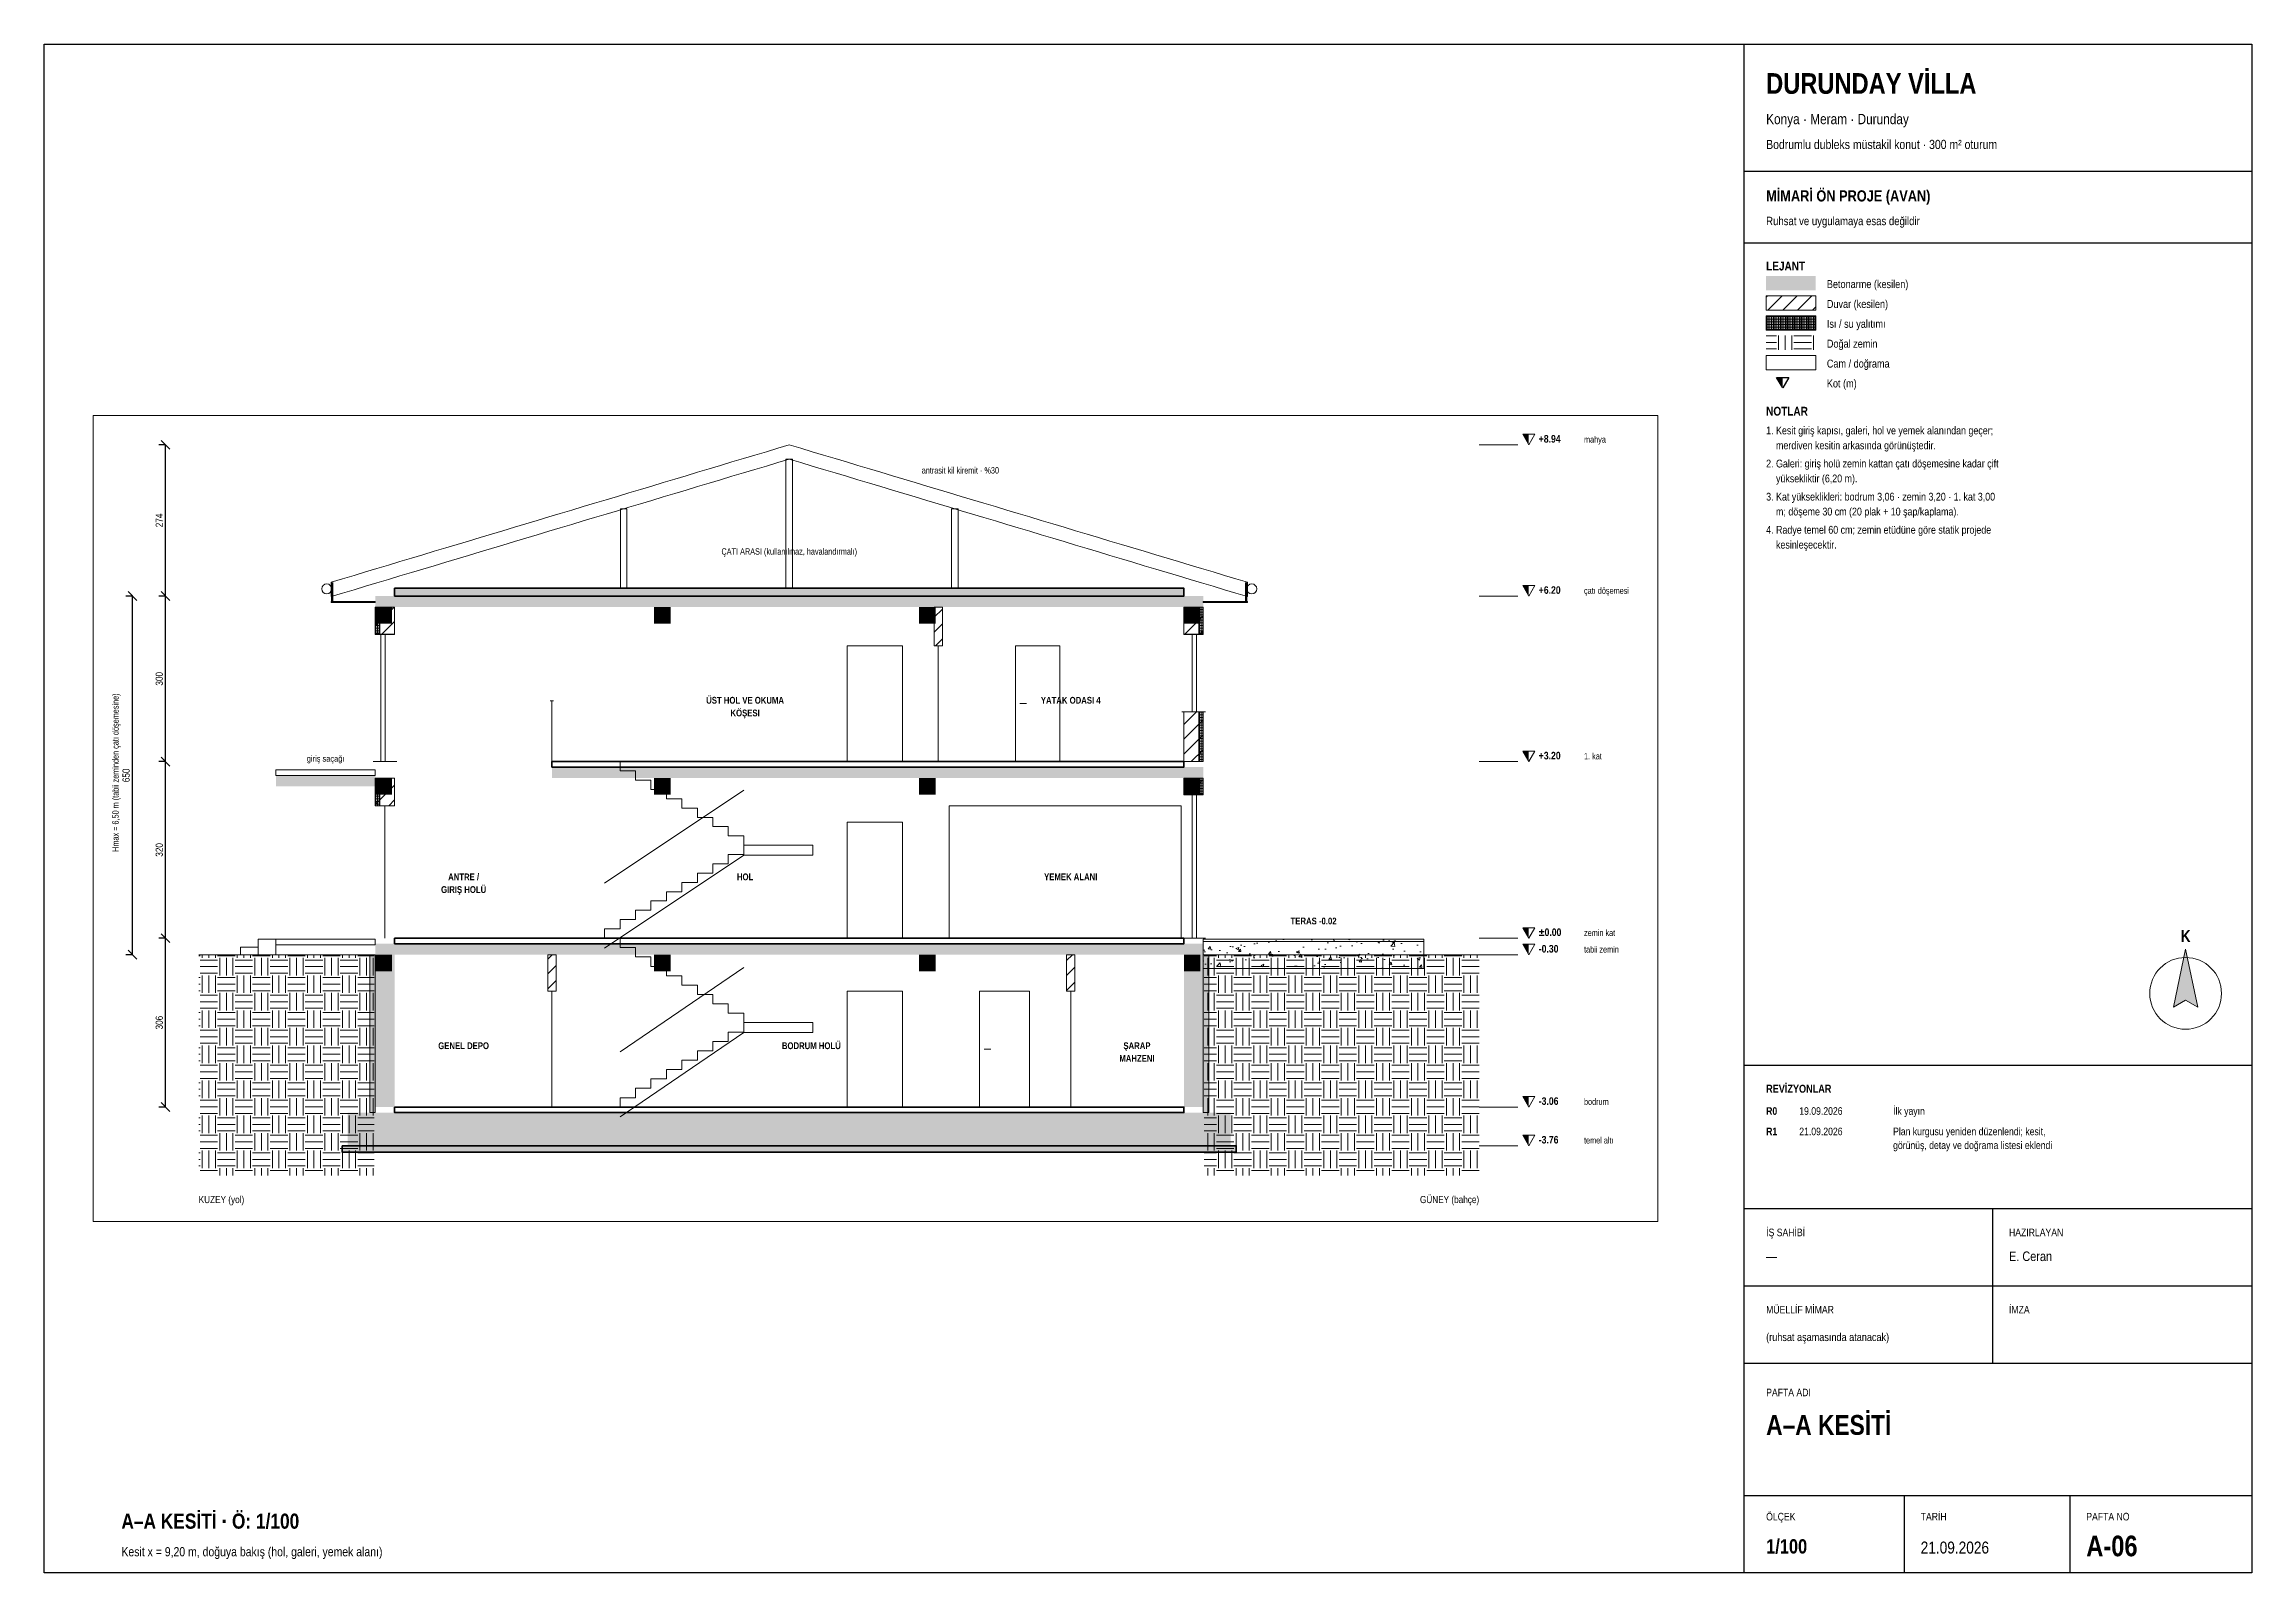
# Paper-space layout 'A-06 A-A KESITI' of a CAD drawing. Header units: centimetres, sheet in millimetres. Extents: x 10 to 410, y 10 to 287.
# The model-space entities are those that its viewports show. They can reach past a viewport. Long polylines and large blocks are cut down to what shows.
import ezdxf
from ezdxf.enums import TextEntityAlignment as Align

# ---------------------------------------------------------------- set-up
doc = ezdxf.new("R2010")
doc.units = ezdxf.units.CM
doc.header["$LTSCALE"] = 0.25
doc.linetypes.add('ACAD_ISO02W100', pattern=[15, 12, -3])
for name, color, linetype, lineweight in [('M-CKAP-KIREMIT', 66, 'Continuous', 9), ('M-CKAP-KIREMIT-2', 66, 'Continuous', 9), ('M-CKAP-KIREMIT-T', 8, 'Continuous', 5), ('M-CTAS-AHSAP', 234, 'Continuous', 20), ('M-CVRE-ZEMIN', 45, 'Continuous', 18), ('M-CVRE-ZEMIN-T', 8, 'Continuous', 5), ('M-DUVA-GAZBETON', 64, 'Continuous', 20), ('M-DUVA-GAZBETON-T', 8, 'Continuous', 5), ('M-GOST-ANTET', 176, 'Continuous', 25), ('M-GOST-ANTETYAZI', 177, 'Continuous', 9), ('M-GOST-DISOLCU', 40, 'Continuous', 9), ('M-GOST-KESITKOT', 46, 'Continuous', 9), ('M-GOST-KUZEYOKU', 1, 'Continuous', 9), ('M-GOST-LEJANT', 173, 'Continuous', 9), ('M-GOST-MAHALPOZ', 7, 'Continuous', 9), ('M-GOST-YAZI', 2, 'Continuous', 9), ('M-ISYA-TASYUNU-T', 8, 'Continuous', 5), ('M-KALD-TAS', 45, 'Continuous', 9), ('M-KALD-TAS-T', 8, 'Continuous', 5), ('M-KORK-CAM', 100, 'Continuous', 9), ('M-MERD-BETONARME-2', 6, 'Continuous', 9), ('M-PNKS-ALUMINYUM', 171, 'Continuous', 9), ('M-PNKS-ALUMINYUM-2', 171, 'Continuous', 9), ('M-TASI-BETONARME', 5, 'Continuous', 35), ('M-TASI-BETONARME-T', 250, 'Continuous', 5)]:
    doc.layers.add(name, color=color, linetype=linetype, lineweight=lineweight)
doc.layers.add('M-GOST-VPORT', color=8, linetype='Continuous', lineweight=9, plot=False)
doc.styles.add('YAZI', font='arialn.ttf')
doc.styles.add('YAZI-KALIN', font='arialnb.ttf')
doc.dimstyles.new('MIMARI-1-100', dxfattribs={"dimscale": 10, "dimtxt": 1.296, "dimasz": 2.5, "dimexe": 1.2, "dimexo": 0, "dimgap": 0.5, "dimtad": 1, "dimdec": 0, "dimtxsty": 'YAZI', "dimtsz": 0.8, "dimcen": 2.5, "dimclrd": 256, "dimclre": 256, "dimclrt": 256, "dimazin": 3, "dimtfac": 1, "dimtmove": 0, "dimatfit": 3})

psp = doc.layouts.new('A-06 A-A KESITI')

# ---------------------------------------------------------------- texts
at = {"layer": 'M-GOST-ANTETYAZI'}
for s, height, style, p in [('DURUNDAY VİLLA', 3.744, 'YAZI-KALIN', (322, 278)), ('Konya · Meram · Durunday', 1.872, 'YAZI', (322, 272.5)), ('Bodrumlu dubleks müstakil konut · 300 m² oturum', 1.656, 'YAZI', (322, 268)), ('MİMARİ ÖN PROJE (AVAN)', 2.016, 'YAZI-KALIN', (322, 258.5)), ('Ruhsat ve uygulamaya esas değildir', 1.512, 'YAZI', (322, 254.2)), ('LEJANT', 1.584, 'YAZI-KALIN', (322, 246)), ('Betonarme (kesilen)', 1.44, 'YAZI', (333, 242.8)), ('Duvar (kesilen)', 1.44, 'YAZI', (333, 239.2)), ('Isı / su yalıtımı', 1.44, 'YAZI', (333, 235.6)), ('Doğal zemin', 1.44, 'YAZI', (333, 232)), ('Cam / doğrama', 1.44, 'YAZI', (333, 228.4)), ('Kot (m)', 1.44, 'YAZI', (333, 224.8)), ('NOTLAR', 1.584, 'YAZI-KALIN', (322, 219.7)), ('1. Kesit giriş kapısı, galeri, hol ve yemek alanından geçer;', 1.404, 'YAZI', (322, 216.3)), ('    merdiven kesitin arkasında görünüştedir.', 1.404, 'YAZI', (322, 213.6)), ('2. Galeri: giriş holü zemin kattan çatı döşemesine kadar çift', 1.404, 'YAZI', (322, 210.3)), ('    yüksekliktir (6,20 m).', 1.404, 'YAZI', (322, 207.6)), ('3. Kat yükseklikleri: bodrum 3,06 · zemin 3,20 · 1. kat 3,00', 1.404, 'YAZI', (322, 204.3)), ('    m; döşeme 30 cm (20 plak + 10 şap/kaplama).', 1.404, 'YAZI', (322, 201.6)), ('4. Radye temel 60 cm; zemin etüdüne göre statik projede', 1.404, 'YAZI', (322, 198.3)), ('    kesinleşecektir.', 1.404, 'YAZI', (322, 195.6)), ('REVİZYONLAR', 1.44, 'YAZI-KALIN', (322, 97)), ('R0', 1.368, 'YAZI-KALIN', (322, 93)), ('19.09.2026', 1.368, 'YAZI', (328, 93)), ('İlk yayın', 1.368, 'YAZI', (345, 93)), ('R1', 1.368, 'YAZI-KALIN', (322, 89.3)), ('21.09.2026', 1.368, 'YAZI', (328, 89.3)), ('görünüş, detay ve doğrama listesi eklendi', 1.368, 'YAZI', (345, 86.8)), ('Plan kurgusu yeniden düzenlendi; kesit,', 1.368, 'YAZI', (345, 89.3)), ('İŞ SAHİBİ', 1.368, 'YAZI', (322, 71)), ('HAZIRLAYAN', 1.368, 'YAZI', (366, 71)), ('E. Ceran', 1.728, 'YAZI', (366, 66.5)), ('—', 1.73, 'YAZI', (322, 66.5)), ('MÜELLİF MİMAR', 1.368, 'YAZI', (322, 57)), ('İMZA', 1.368, 'YAZI', (366, 57)), ('(ruhsat aşamasında atanacak)', 1.44, 'YAZI', (322, 52)), ('PAFTA ADI', 1.368, 'YAZI', (322, 42)), ('A–A KESİTİ', 3.6, 'YAZI-KALIN', (322, 35)), ('A–A KESİTİ · Ö: 1/100', 2.736, 'YAZI-KALIN', (24, 18)), ('ÖLÇEK', 1.368, 'YAZI', (322, 19.5)), ('TARİH', 1.368, 'YAZI', (350, 19.5)), ('PAFTA NO', 1.368, 'YAZI', (380, 19.5)), ('1/100', 2.592, 'YAZI-KALIN', (322, 13.5)), ('A-06', 3.744, 'YAZI-KALIN', (380, 13)), ('Kesit x = 9,20 m, doğuya bakış (hol, galeri, yemek alanı)', 1.656, 'YAZI', (24, 13)), ('21.09.2026', 2.16, 'YAZI', (350, 13.5))]:
    psp.add_text(s, height=height, dxfattribs=dict(at, style=style)).set_placement(p)
at = {"layer": 'M-GOST-ANTETYAZI', "style": 'YAZI-KALIN'}
psp.add_text('K', height=2.16, dxfattribs=at).set_placement((398, 124.3), align=Align.CENTER)

msp = doc.modelspace()

# ---------------------------------------------------------------- texts
at = {"layer": 'M-GOST-KESITKOT'}
for s, height, style, p in [('+8.94', 13.68, 'YAZI-KALIN', (2108, 898)), ('mahya', 11.52, 'YAZI', (2190, 898)), ('+6.20', 13.68, 'YAZI-KALIN', (2108, 624)), ('çatı döşemesi', 11.52, 'YAZI', (2190, 624)), ('+3.20', 13.68, 'YAZI-KALIN', (2108, 324)), ('1. kat', 11.52, 'YAZI', (2190, 324)), ('%%p0.00', 13.68, 'YAZI-KALIN', (2108, 4)), ('zemin kat', 11.52, 'YAZI', (2190, 4)), ('-0.30', 13.68, 'YAZI-KALIN', (2108, -26)), ('tabii zemin', 11.52, 'YAZI', (2190, -26)), ('-3.06', 13.68, 'YAZI-KALIN', (2108, -302)), ('bodrum', 11.52, 'YAZI', (2190, -302)), ('-3.76', 13.68, 'YAZI-KALIN', (2108, -372)), ('temel altı', 11.52, 'YAZI', (2190, -372))]:
    msp.add_text(s, height=height, dxfattribs=dict(at, style=style)).set_placement(p)
at = {"layer": 'M-GOST-KESITKOT', "style": 'YAZI'}
msp.add_text('Hmax = 6,50 m (tabii zeminden çatı döşemesine)', height=11.52, rotation=90, dxfattribs=at).set_placement((-465, 300), align=Align.CENTER)
at = {"layer": 'M-GOST-MAHALPOZ', "style": 'YAZI-KALIN'}
for s, p in [('ÜST HOL VE OKUMA', (670, 425)), ('KÖŞESI', (670, 402)), ('YATAK ODASI 4', (1260, 425)), ('GIRIŞ HOLÜ', (160, 82)), ('ANTRE /', (160, 105)), ('HOL', (670, 105)), ('YEMEK ALANI', (1260, 105)), ('GENEL DEPO', (160, -201)), ('BODRUM HOLÜ', (790, -201)), ('ŞARAP', (1380, -201)), ('MAHZENI', (1380, -224))]:
    msp.add_text(s, height=12.24, dxfattribs=at).set_placement(p, align=Align.CENTER)
at = {"layer": 'M-GOST-YAZI', "style": 'YAZI'}
for s, height, p in [('antrasit kil kiremit · %30', 11.52, (990, 842)), ('KUZEY (yol)', 12.96, (-320, -480))]:
    msp.add_text(s, height=height, dxfattribs=at).set_placement(p)
at = {"layer": 'M-GOST-YAZI'}
for s, height, style, p in [('ÇATI ARASI (kullanılmaz, havalandırmalı)', 11.52, 'YAZI', (750, 695)), ('giriş saçağı', 10.8, 'YAZI', (-90, 320)), ('TERAS -0.02', 12.24, 'YAZI-KALIN', (1700, 25))]:
    msp.add_text(s, height=height, dxfattribs=dict(at, style=style)).set_placement(p, align=Align.CENTER)
at = {"layer": 'M-GOST-YAZI', "style": 'YAZI'}
msp.add_text('GÜNEY (bahçe)', height=12.96, dxfattribs=at).set_placement((2000, -480), align=Align.RIGHT)

# ---------------------------------------------------------------- dimensions: what is measured, and where the dimension line sits
at = {"layer": 'M-GOST-DISOLCU'}
for base, p1, p2 in [((-380, 620), (-380, 620), (-380, 894)), ((-440, -30), (-440, -30), (-440, 620)), ((-380, 320), (-380, 320), (-380, 620)), ((-380, 0), (-380, 0), (-380, 320)), ((-380, -306), (-380, -306), (-380, 0))]:
    msp.add_linear_dim(base=base, p1=p1, p2=p2, angle=90, dimstyle='MIMARI-1-100', dxfattribs=at).render()

# ---------------------------------------------------------------- hatches: boundary and pattern name
at = {"layer": 'M-CKAP-KIREMIT-T'}
h = msp.add_hatch(color=256, dxfattribs=at)
h.dxf.hatch_style = 1
h.paths.add_polyline_path([(-80, 645), (-76, 645), (-76, 610), (-80, 610)])
h = msp.add_hatch(color=256, dxfattribs=at)
h.dxf.hatch_style = 1
h.paths.add_polyline_path([(1576, 645), (1580, 645), (1580, 610), (1576, 610)])
at = {"layer": 'M-CVRE-ZEMIN-T'}
h = msp.add_hatch(dxfattribs=at)
h.set_pattern_fill('EARTH', scale=5)
h.paths.add_polyline_path([(-320, -30), (-2, -30), (-2, -430), (-320, -430)])
h = msp.add_hatch(dxfattribs=at)
h.set_pattern_fill('EARTH', scale=5)
h.paths.add_polyline_path([(1502, -30), (2000, -30), (2000, -430), (1502, -430)])
at = {"layer": 'M-DUVA-GAZBETON-T'}
h = msp.add_hatch(dxfattribs=at)
h.set_pattern_fill('ANSI31', scale=6)
h.paths.add_polyline_path([(0, 600), (35, 600), (35, 550), (0, 550)])
h = msp.add_hatch(dxfattribs=at)
h.set_pattern_fill('ANSI31', scale=6)
h.paths.add_polyline_path([(1012.5, 600), (1027.5, 600), (1027.5, 530), (1012.5, 530)])
h = msp.add_hatch(dxfattribs=at)
h.set_pattern_fill('ANSI31', scale=6)
h.paths.add_polyline_path([(1465, 600), (1500, 600), (1500, 550), (1465, 550)])
h = msp.add_hatch(dxfattribs=at)
h.set_pattern_fill('ANSI31', scale=6)
h.paths.add_polyline_path([(1465, 410), (1500, 410), (1500, 320), (1465, 320)])
h = msp.add_hatch(dxfattribs=at)
h.set_pattern_fill('ANSI31', scale=6)
h.paths.add_polyline_path([(0, 290), (35, 290), (35, 240), (0, 240)])
h = msp.add_hatch(dxfattribs=at)
h.set_pattern_fill('ANSI31', scale=6)
h.paths.add_polyline_path([(1465, 290), (1500, 290), (1500, 260), (1465, 260)])
h = msp.add_hatch(color=256, dxfattribs=at)
h.dxf.hatch_style = 1
h.paths.add_polyline_path([(0, -30), (35, -30), (35, -306), (0, -306)])
h = msp.add_hatch(dxfattribs=at)
h.set_pattern_fill('ANSI31', scale=6)
h.paths.add_polyline_path([(312.5, -30), (327.5, -30), (327.5, -96), (312.5, -96)])
h = msp.add_hatch(dxfattribs=at)
h.set_pattern_fill('ANSI31', scale=6)
h.paths.add_polyline_path([(1252.5, -30), (1267.5, -30), (1267.5, -96), (1252.5, -96)])
h = msp.add_hatch(color=256, dxfattribs=at)
h.dxf.hatch_style = 1
h.paths.add_polyline_path([(1465, -30), (1500, -30), (1500, -306), (1465, -306)])
at = {"layer": 'M-GOST-KESITKOT'}
h = msp.add_hatch(color=256, dxfattribs=at)
h.dxf.hatch_style = 1
h.paths.add_polyline_path([(2079, 913), (2090, 913), (2090, 894)])
h = msp.add_hatch(color=256, dxfattribs=at)
h.dxf.hatch_style = 1
h.paths.add_polyline_path([(2079, 639), (2090, 639), (2090, 620)])
h = msp.add_hatch(color=256, dxfattribs=at)
h.dxf.hatch_style = 1
h.paths.add_polyline_path([(2079, 339), (2090, 339), (2090, 320)])
h = msp.add_hatch(color=256, dxfattribs=at)
h.dxf.hatch_style = 1
h.paths.add_polyline_path([(2079, 19), (2090, 19), (2090, 0)])
h = msp.add_hatch(color=256, dxfattribs=at)
h.dxf.hatch_style = 1
h.paths.add_polyline_path([(2079, -11), (2090, -11), (2090, -30)])
h = msp.add_hatch(color=256, dxfattribs=at)
h.dxf.hatch_style = 1
h.paths.add_polyline_path([(2079, -287), (2090, -287), (2090, -306)])
h = msp.add_hatch(color=256, dxfattribs=at)
h.dxf.hatch_style = 1
h.paths.add_polyline_path([(2079, -357), (2090, -357), (2090, -376)])
at = {"layer": 'M-ISYA-TASYUNU-T'}
h = msp.add_hatch(dxfattribs=at)
h.set_pattern_fill('INSUL', scale=0.5)
h.paths.add_polyline_path([(35, 634), (1465, 634), (1465, 620), (35, 620)])
h = msp.add_hatch(dxfattribs=at)
h.set_pattern_fill('INSUL', scale=0.5)
h.paths.add_polyline_path([(0, 600), (8, 600), (8, 550), (0, 550)])
h = msp.add_hatch(dxfattribs=at)
h.set_pattern_fill('INSUL', scale=0.5)
h.paths.add_polyline_path([(1492, 600), (1500, 600), (1500, 550), (1492, 550)])
h = msp.add_hatch(dxfattribs=at)
h.set_pattern_fill('INSUL', scale=0.5)
h.paths.add_polyline_path([(1492, 410), (1500, 410), (1500, 320), (1492, 320)])
h = msp.add_hatch(dxfattribs=at)
h.set_pattern_fill('INSUL', scale=0.5)
h.paths.add_polyline_path([(0, 290), (8, 290), (8, 240), (0, 240)])
h = msp.add_hatch(dxfattribs=at)
h.set_pattern_fill('INSUL', scale=0.5)
h.paths.add_polyline_path([(1492, 290), (1500, 290), (1500, 260), (1492, 260)])
h = msp.add_hatch(dxfattribs=at)
h.set_pattern_fill('INSUL', scale=0.5)
h.paths.add_polyline_path([(-10, -30), (0, -30), (0, -316), (-10, -316)])
h = msp.add_hatch(dxfattribs=at)
h.set_pattern_fill('INSUL', scale=0.5)
h.paths.add_polyline_path([(1500, -30), (1510, -30), (1510, -316), (1500, -316)])
at = {"layer": 'M-KALD-TAS-T'}
h = msp.add_hatch(color=256, dxfattribs=at)
h.dxf.hatch_style = 1
h.paths.add_polyline_path([(-180, 295), (0, 295), (0, 275), (-180, 275)])
at = {"layer": 'M-PNKS-ALUMINYUM'}
h = msp.add_hatch(color=256, dxfattribs=at)
h.dxf.hatch_style = 1
h.paths.add_polyline_path([(0, 552), (35, 552), (35, 550), (0, 550)])
h = msp.add_hatch(color=256, dxfattribs=at)
h.dxf.hatch_style = 1
h.paths.add_polyline_path([(1465, 552), (1500, 552), (1500, 550), (1465, 550)])
h = msp.add_hatch(color=256, dxfattribs=at)
h.dxf.hatch_style = 1
h.paths.add_polyline_path([(1465, 262), (1500, 262), (1500, 260), (1465, 260)])
at = {"layer": 'M-TASI-BETONARME-T'}
h = msp.add_hatch(color=256, dxfattribs=at)
h.dxf.hatch_style = 1
h.paths.add_polyline_path([(0, 620), (1500, 620), (1500, 600), (0, 600)])
h = msp.add_hatch(color=256, dxfattribs=at)
h.dxf.hatch_style = 1
h.paths.add_polyline_path([(0, 600), (30, 600), (30, 570), (0, 570)])
h = msp.add_hatch(color=256, dxfattribs=at)
h.dxf.hatch_style = 1
h.paths.add_polyline_path([(505, 600), (535, 600), (535, 570), (505, 570)])
h = msp.add_hatch(color=256, dxfattribs=at)
h.dxf.hatch_style = 1
h.paths.add_polyline_path([(985, 600), (1015, 600), (1015, 570), (985, 570)])
h = msp.add_hatch(color=256, dxfattribs=at)
h.dxf.hatch_style = 1
h.paths.add_polyline_path([(1465, 600), (1495, 600), (1495, 570), (1465, 570)])
h = msp.add_hatch(color=256, dxfattribs=at)
h.dxf.hatch_style = 1
h.paths.add_polyline_path([(0, 290), (30, 290), (30, 260), (0, 260)])
h = msp.add_hatch(color=256, dxfattribs=at)
h.dxf.hatch_style = 1
h.paths.add_polyline_path([(320, 310), (1500, 310), (1500, 290), (320, 290)])
h = msp.add_hatch(color=256, dxfattribs=at)
h.dxf.hatch_style = 1
h.paths.add_polyline_path([(505, 290), (535, 290), (535, 260), (505, 260)])
h = msp.add_hatch(color=256, dxfattribs=at)
h.dxf.hatch_style = 1
h.paths.add_polyline_path([(985, 290), (1015, 290), (1015, 260), (985, 260)])
h = msp.add_hatch(color=256, dxfattribs=at)
h.dxf.hatch_style = 1
h.paths.add_polyline_path([(1465, 290), (1495, 290), (1495, 260), (1465, 260)])
h = msp.add_hatch(color=256, dxfattribs=at)
h.dxf.hatch_style = 1
h.paths.add_polyline_path([(0, -10), (1500, -10), (1500, -30), (0, -30)])
h = msp.add_hatch(color=256, dxfattribs=at)
h.dxf.hatch_style = 1
h.paths.add_polyline_path([(0, -30), (30, -30), (30, -60), (0, -60)])
h = msp.add_hatch(color=256, dxfattribs=at)
h.dxf.hatch_style = 1
h.paths.add_polyline_path([(505, -30), (535, -30), (535, -60), (505, -60)])
h = msp.add_hatch(color=256, dxfattribs=at)
h.dxf.hatch_style = 1
h.paths.add_polyline_path([(985, -30), (1015, -30), (1015, -60), (985, -60)])
h = msp.add_hatch(color=256, dxfattribs=at)
h.dxf.hatch_style = 1
h.paths.add_polyline_path([(1465, -30), (1495, -30), (1495, -60), (1465, -60)])
h = msp.add_hatch(dxfattribs=at)
h.set_pattern_fill('AR-CONC', scale=0.3)
h.paths.add_polyline_path([(1500, -2), (1900, -2), (1900, -55), (1500, -55)])
h = msp.add_hatch(color=256, dxfattribs=at)
h.dxf.hatch_style = 1
h.paths.add_polyline_path([(-50, -316), (1550, -316), (1550, -376), (-50, -376)])
h = msp.add_hatch(dxfattribs=at)
h.set_pattern_fill('AR-CONC', scale=0.3)
h.paths.add_polyline_path([(-60, -376), (1560, -376), (1560, -388), (-60, -388)])

# ---------------------------------------------------------------- linework, layer by layer
at = {"layer": 'M-CKAP-KIREMIT'}
for points in [[(-80, 610), (0, 610), (0, 608), (-80, 608)], [(1500, 610), (1580, 610), (1580, 608), (1500, 608)]]:
    msp.add_lwpolyline(points, close=True, dxfattribs=at)
for centre in [(-88, 633), (1588, 633)]:
    msp.add_circle(centre, 9, dxfattribs=at)
at = {"layer": 'M-CKAP-KIREMIT-2'}
msp.add_lwpolyline([(-80, 645), (-59.2, 651.2), (-38.5, 657.4), (-17.8, 663.7), (3, 669.9), (23.8, 676.1), (44.5, 682.4), (65.3, 688.6), (86, 694.8), (106.7, 701), (127.5, 707.2), (148.3, 713.5), (169, 719.7), (189.7, 725.9), (210.5, 732.2), (231.2, 738.4), (252, 744.6), (272.8, 750.8), (293.5, 757), (314.2, 763.3), (335, 769.5), (355.8, 775.7), (376.5, 782), (397.2, 788.2), (418, 794.4), (438.8, 800.6), (459.5, 806.9), (480.3, 813.1), (501, 819.3), (521.8, 825.5), (542.5, 831.7), (563.2, 838), (584, 844.2), (604.8, 850.4), (625.5, 856.7), (646.2, 862.9), (667, 869.1), (687.8, 875.3), (708.5, 881.5), (729.3, 887.8), (750, 894), (770.7, 887.8), (791.5, 881.5), (812.3, 875.3), (833, 869.1), (853.8, 862.9), (874.5, 856.7), (895.2, 850.4), (916, 844.2), (936.8, 838), (957.5, 831.7), (978.2, 825.5), (999, 819.3), (1019.8, 813.1), (1040.5, 806.9), (1061.2, 800.6), (1082, 794.4), (1102.8, 788.2), (1123.5, 782), (1144.2, 775.7), (1165, 769.5), (1185.8, 763.3), (1206.5, 757), (1227.3, 750.8), (1248, 744.6), (1268.8, 738.4), (1289.5, 732.2), (1310.2, 725.9), (1331, 719.7), (1351.8, 713.5), (1372.5, 707.2), (1393.3, 701), (1414, 694.8), (1434.8, 688.6), (1455.5, 682.4), (1476.2, 676.1), (1497, 669.9), (1517.8, 663.7), (1538.5, 657.4), (1559.2, 651.2), (1580, 645), (1580, 619), (1559.2, 625.2), (1538.5, 631.4), (1517.8, 637.7), (1497, 643.9), (1476.2, 650.1), (1455.5, 656.4), (1434.8, 662.6), (1414, 668.8), (1393.3, 675), (1372.5, 681.2), (1351.8, 687.5), (1331, 693.7), (1310.2, 699.9), (1289.5, 706.2), (1268.8, 712.4), (1248, 718.6), (1227.3, 724.8), (1206.5, 731.1), (1185.8, 737.3), (1165, 743.5), (1144.2, 749.7), (1123.5, 756), (1102.8, 762.2), (1082, 768.4), (1061.2, 774.6), (1040.5, 780.9), (1019.8, 787.1), (999, 793.3), (978.2, 799.5), (957.5, 805.7), (936.8, 812), (916, 818.2), (895.2, 824.4), (874.5, 830.7), (853.8, 836.9), (833, 843.1), (812.3, 849.3), (791.5, 855.6), (770.7, 861.8), (750, 868), (729.3, 861.8), (708.5, 855.6), (687.8, 849.3), (667, 843.1), (646.2, 836.9), (625.5, 830.7), (604.8, 824.4), (584, 818.2), (563.2, 812), (542.5, 805.7), (521.8, 799.5), (501, 793.3), (480.3, 787.1), (459.5, 780.9), (438.8, 774.6), (418, 768.4), (397.2, 762.2), (376.5, 756), (355.8, 749.7), (335, 743.5), (314.2, 737.3), (293.5, 731.1), (272.8, 724.8), (252, 718.6), (231.2, 712.4), (210.5, 706.2), (189.7, 699.9), (169, 693.7), (148.3, 687.5), (127.5, 681.2), (106.7, 675), (86, 668.8), (65.3, 662.6), (44.5, 656.4), (23.8, 650.1), (3, 643.9), (-17.8, 637.7), (-38.5, 631.4), (-59.2, 625.2), (-80, 619)], close=True, dxfattribs=at)
msp.add_lwpolyline([(-80, 645), (-59.2, 651.2), (-38.5, 657.4), (-17.8, 663.7), (3, 669.9), (23.8, 676.1), (44.5, 682.4), (65.3, 688.6), (86, 694.8), (106.7, 701), (127.5, 707.2), (148.3, 713.5), (169, 719.7), (189.7, 725.9), (210.5, 732.2), (231.2, 738.4), (252, 744.6), (272.8, 750.8), (293.5, 757), (314.2, 763.3), (335, 769.5), (355.8, 775.7), (376.5, 782), (397.2, 788.2), (418, 794.4), (438.8, 800.6), (459.5, 806.9), (480.3, 813.1), (501, 819.3), (521.8, 825.5), (542.5, 831.7), (563.2, 838), (584, 844.2), (604.8, 850.4), (625.5, 856.7), (646.2, 862.9), (667, 869.1), (687.8, 875.3), (708.5, 881.5), (729.3, 887.8), (750, 894), (770.7, 887.8), (791.5, 881.5), (812.3, 875.3), (833, 869.1), (853.8, 862.9), (874.5, 856.7), (895.2, 850.4), (916, 844.2), (936.8, 838), (957.5, 831.7), (978.2, 825.5), (999, 819.3), (1019.8, 813.1), (1040.5, 806.9), (1061.2, 800.6), (1082, 794.4), (1102.8, 788.2), (1123.5, 782), (1144.2, 775.7), (1165, 769.5), (1185.8, 763.3), (1206.5, 757), (1227.3, 750.8), (1248, 744.6), (1268.8, 738.4), (1289.5, 732.2), (1310.2, 725.9), (1331, 719.7), (1351.8, 713.5), (1372.5, 707.2), (1393.3, 701), (1414, 694.8), (1434.8, 688.6), (1455.5, 682.4), (1476.2, 676.1), (1497, 669.9), (1517.8, 663.7), (1538.5, 657.4), (1559.2, 651.2), (1580, 645)], dxfattribs=at)
at = {"layer": 'M-CTAS-AHSAP'}
for points in [[(744, 868), (756, 868), (756, 634), (744, 634)], [(444, 778), (456, 778), (456, 634), (444, 634)], [(1044, 778), (1056, 778), (1056, 634), (1044, 634)]]:
    msp.add_lwpolyline(points, close=True, dxfattribs=at)
at = {"layer": 'M-CVRE-ZEMIN'}
for p, q in [((-320, -30), (0, -30)), ((1500, -30), (2000, -30))]:
    msp.add_line(p, q, dxfattribs=at)
at = {"layer": 'M-DUVA-GAZBETON'}
msp.add_line((317, 430), (323, 430), dxfattribs=at)
for points in [[(0, 600), (35, 600), (35, 550), (0, 550)], [(0, 600), (8, 600), (8, 550), (0, 550)], [(1012.5, 600), (1027.5, 600), (1027.5, 530), (1012.5, 530)], [(1465, 600), (1500, 600), (1500, 550), (1465, 550)], [(1492, 600), (1500, 600), (1500, 550), (1492, 550)], [(1465, 410), (1500, 410), (1500, 320), (1465, 320)], [(1492, 410), (1500, 410), (1500, 320), (1492, 320)], [(0, 290), (35, 290), (35, 240), (0, 240)], [(0, 290), (8, 290), (8, 240), (0, 240)], [(1465, 290), (1500, 290), (1500, 260), (1465, 260)], [(1492, 290), (1500, 290), (1500, 260), (1492, 260)], [(-10, -30), (0, -30), (0, -316), (-10, -316)], [(312.5, -30), (327.5, -30), (327.5, -96), (312.5, -96)], [(1252.5, -30), (1267.5, -30), (1267.5, -96), (1252.5, -96)], [(1500, -30), (1510, -30), (1510, -316), (1500, -316)]]:
    msp.add_lwpolyline(points, close=True, dxfattribs=at)
at = {"layer": 'M-GOST-KESITKOT', "linetype": 'ACAD_ISO02W100'}
for p, q in [((2000, 894), (2070, 894)), ((2000, 620), (2070, 620)), ((2000, 320), (2070, 320)), ((2000, 0), (2070, 0)), ((2000, -30), (2070, -30)), ((2000, -306), (2070, -306)), ((2000, -376), (2070, -376))]:
    msp.add_line(p, q, dxfattribs=at)
at = {"layer": 'M-GOST-KESITKOT'}
for points in [[(2079, 913), (2101, 913), (2090, 894)], [(2079, 639), (2101, 639), (2090, 620)], [(2079, 339), (2101, 339), (2090, 320)], [(2079, 19), (2101, 19), (2090, 0)], [(2079, -11), (2101, -11), (2090, -30)], [(2079, -287), (2101, -287), (2090, -306)], [(2079, -357), (2101, -357), (2090, -376)]]:
    msp.add_lwpolyline(points, close=True, dxfattribs=at)
at = {"layer": 'M-KALD-TAS'}
for points in [[(-180, 305), (0, 305), (0, 295), (-180, 295)], [(-244, -16), (-212, -16), (-212, -30), (-244, -30)], [(-212, -2), (-180, -2), (-180, -30), (-212, -30)], [(-180, -2), (0, -2), (0, -12), (-180, -12)], [(1500, -2), (1900, -2), (1900, -55), (1500, -55)], [(1500, -2), (1900, -2), (1900, -6), (1500, -6)]]:
    msp.add_lwpolyline(points, close=True, dxfattribs=at)
at = {"layer": 'M-KORK-CAM'}
for p, q in [((320, 320), (320, 430)), ((415.5, 100), (667.5, 268.4)), ((443.5, -206), (667.5, -53))]:
    msp.add_line(p, q, dxfattribs=at)
at = {"layer": 'M-MERD-BETONARME-2'}
for p, q in [((415.5, -18), (667.5, 150.4)), ((443.5, -324), (667.5, -171))]:
    msp.add_line(p, q, dxfattribs=at)
for points in [[(667.5, 168.4), (667.5, 185.3), (639.5, 185.3), (639.5, 202.1), (611.5, 202.1), (611.5, 218.9), (583.5, 218.9), (583.5, 235.8), (555.5, 235.8), (555.5, 252.6), (527.5, 252.6), (527.5, 269.5), (499.5, 269.5), (499.5, 286.3), (471.5, 286.3), (471.5, 303.2), (443.5, 303.2), (443.5, 320), (443.5, 320)], [(415.5, 0), (415.5, 16.8), (443.5, 16.8), (443.5, 33.7), (471.5, 33.7), (471.5, 50.5), (499.5, 50.5), (499.5, 67.4), (527.5, 67.4), (527.5, 84.2), (555.5, 84.2), (555.5, 101.1), (583.5, 101.1), (583.5, 117.9), (611.5, 117.9), (611.5, 134.7), (639.5, 134.7), (639.5, 151.6), (667.5, 151.6), (667.5, 168.4), (667.5, 168.4), (792.5, 168.4)], [(667.5, -153), (667.5, -136), (639.5, -136), (639.5, -119), (611.5, -119), (611.5, -102), (583.5, -102), (583.5, -85), (555.5, -85), (555.5, -68), (527.5, -68), (527.5, -51), (499.5, -51), (499.5, -34), (471.5, -34), (471.5, -17), (443.5, -17), (443.5, 0), (443.5, 0)], [(443.5, -306), (443.5, -289), (471.5, -289), (471.5, -272), (499.5, -272), (499.5, -255), (527.5, -255), (527.5, -238), (555.5, -238), (555.5, -221), (583.5, -221), (583.5, -204), (611.5, -204), (611.5, -187), (639.5, -187), (639.5, -170), (667.5, -170), (667.5, -153), (667.5, -153), (792.5, -153)]]:
    msp.add_lwpolyline(points, dxfattribs=at)
for points in [[(667.5, 168.4), (792.5, 168.4), (792.5, 150.4), (667.5, 150.4)], [(667.5, -153), (792.5, -153), (792.5, -171), (667.5, -171)]]:
    msp.add_lwpolyline(points, close=True, dxfattribs=at)
at = {"layer": 'M-PNKS-ALUMINYUM'}
for p, q in [((1020, 320), (1020, 530)), ((1461, 410), (1504, 410)), ((-4, 320), (39, 320)), ((17.5, 0), (17.5, 240)), ((1461, 0), (1504, 0)), ((320, -306), (320, -96)), ((1260, -306), (1260, -96))]:
    msp.add_line(p, q, dxfattribs=at)
for points in [[(10, 550), (18, 550), (18, 320), (10, 320)], [(1480, 550), (1488, 550), (1488, 410), (1480, 410)], [(1480, 260), (1488, 260), (1488, 0), (1480, 0)]]:
    msp.add_lwpolyline(points, close=True, dxfattribs=at)
at = {"layer": 'M-PNKS-ALUMINYUM-2'}
for p, q in [((1168, 425), (1180, 425)), ((1103, -201), (1115, -201))]:
    msp.add_line(p, q, dxfattribs=at)
for points in [[(855, 530), (955, 530), (955, 320), (855, 320)], [(1160, 530), (1240, 530), (1240, 320), (1160, 320)], [(855, 210), (955, 210), (955, 0), (855, 0)], [(1040, 240), (1460, 240), (1460, 0), (1040, 0)], [(855, -96), (955, -96), (955, -306), (855, -306)], [(1095, -96), (1185, -96), (1185, -306), (1095, -306)]]:
    msp.add_lwpolyline(points, close=True, dxfattribs=at)
at = {"layer": 'M-TASI-BETONARME'}
for points in [[(35, 634), (1465, 634), (1465, 620), (35, 620)], [(320, 320), (1465, 320), (1465, 310), (320, 310)], [(35, 0), (1465, 0), (1465, -10), (35, -10)], [(35, -306), (1465, -306), (1465, -316), (35, -316)], [(-60, -376), (1560, -376), (1560, -388), (-60, -388)]]:
    msp.add_lwpolyline(points, close=True, dxfattribs=at)

msp.set_redraw_order([(e.dxf.handle, doc.entitydb.next_handle()) for e in msp.query("TEXT MTEXT ATTDEF DIMENSION ARC_DIMENSION")])  # texts and dimensions are drawn at this point

# ---------------------------------------------------------------- hatches: boundary and pattern name
at = {"layer": 'M-GOST-ANTET'}
h = psp.add_hatch(color=256, dxfattribs=at)
h.dxf.hatch_style = 1
h.paths.add_polyline_path([(323.9, 226.6), (325, 226.6), (325, 224.7)])
at = {"layer": 'M-GOST-KUZEYOKU'}
h = psp.add_hatch(color=256, dxfattribs=at)
h.dxf.hatch_style = 1
h.paths.add_polyline_path([(398, 123), (400.2, 112.5), (398, 113.8), (395.8, 112.5)])
at = {"layer": 'M-GOST-LEJANT'}
h = psp.add_hatch(color=256, dxfattribs=at)
h.dxf.hatch_style = 1
h.paths.add_polyline_path([(322, 245), (331, 245), (331, 242.4), (322, 242.4)])
h = psp.add_hatch(dxfattribs=at)
h.set_pattern_fill('ANSI31', scale=0.6)
h.paths.add_polyline_path([(322, 241.4), (331, 241.4), (331, 238.8), (322, 238.8)])
h = psp.add_hatch(dxfattribs=at)
h.set_pattern_fill('INSUL', scale=0.05)
h.paths.add_polyline_path([(322, 237.8), (331, 237.8), (331, 235.2), (322, 235.2)])
h = psp.add_hatch(dxfattribs=at)
h.set_pattern_fill('EARTH', scale=0.5)
h.paths.add_polyline_path([(322, 234.2), (331, 234.2), (331, 231.6), (322, 231.6)])

# ---------------------------------------------------------------- linework, layer by layer
at = {"layer": 'M-GOST-ANTET'}
for p, q in [((318, 264), (410, 264)), ((318, 251), (410, 251)), ((318, 102), (410, 102)), ((318, 76), (410, 76)), ((363, 76), (363, 62)), ((318, 62), (410, 62)), ((363, 62), (363, 48)), ((318, 48), (410, 48)), ((318, 24), (410, 24)), ((347, 24), (347, 10)), ((377, 24), (377, 10))]:
    psp.add_line(p, q, dxfattribs=at)
for points in [[(10, 287), (410, 287), (410, 10), (10, 10)], [(318, 287), (410, 287), (410, 10), (318, 10)], [(323.9, 226.6), (326.1, 226.6), (325, 224.7)]]:
    psp.add_lwpolyline(points, close=True, dxfattribs=at)
at = {"layer": 'M-GOST-KUZEYOKU'}
psp.add_lwpolyline([(398, 123), (400.2, 112.5), (398, 113.8), (395.8, 112.5)], close=True, dxfattribs=at)
psp.add_circle((398, 115), 6.5, dxfattribs=at)
at = {"layer": 'M-GOST-LEJANT'}
for points in [[(322, 241.4), (331, 241.4), (331, 238.8), (322, 238.8)], [(322, 237.8), (331, 237.8), (331, 235.2), (322, 235.2)], [(322, 230.6), (331, 230.6), (331, 228), (322, 228)]]:
    psp.add_lwpolyline(points, close=True, dxfattribs=at)

psp.set_redraw_order([(e.dxf.handle, doc.entitydb.next_handle()) for e in psp.query("TEXT MTEXT ATTDEF DIMENSION ARC_DIMENSION")])  # texts and dimensions are drawn at this point

# ---------------------------------------------------------------- viewports
at = {"layer": 'M-GOST-VPORT'}
psp.add_viewport(center=(160.65, 146.67), size=(283.5, 146.06), view_center_point=(906.5, 216.7), view_height=1460.6, dxfattribs=at)

doc.saveas('drawing.dxf')
